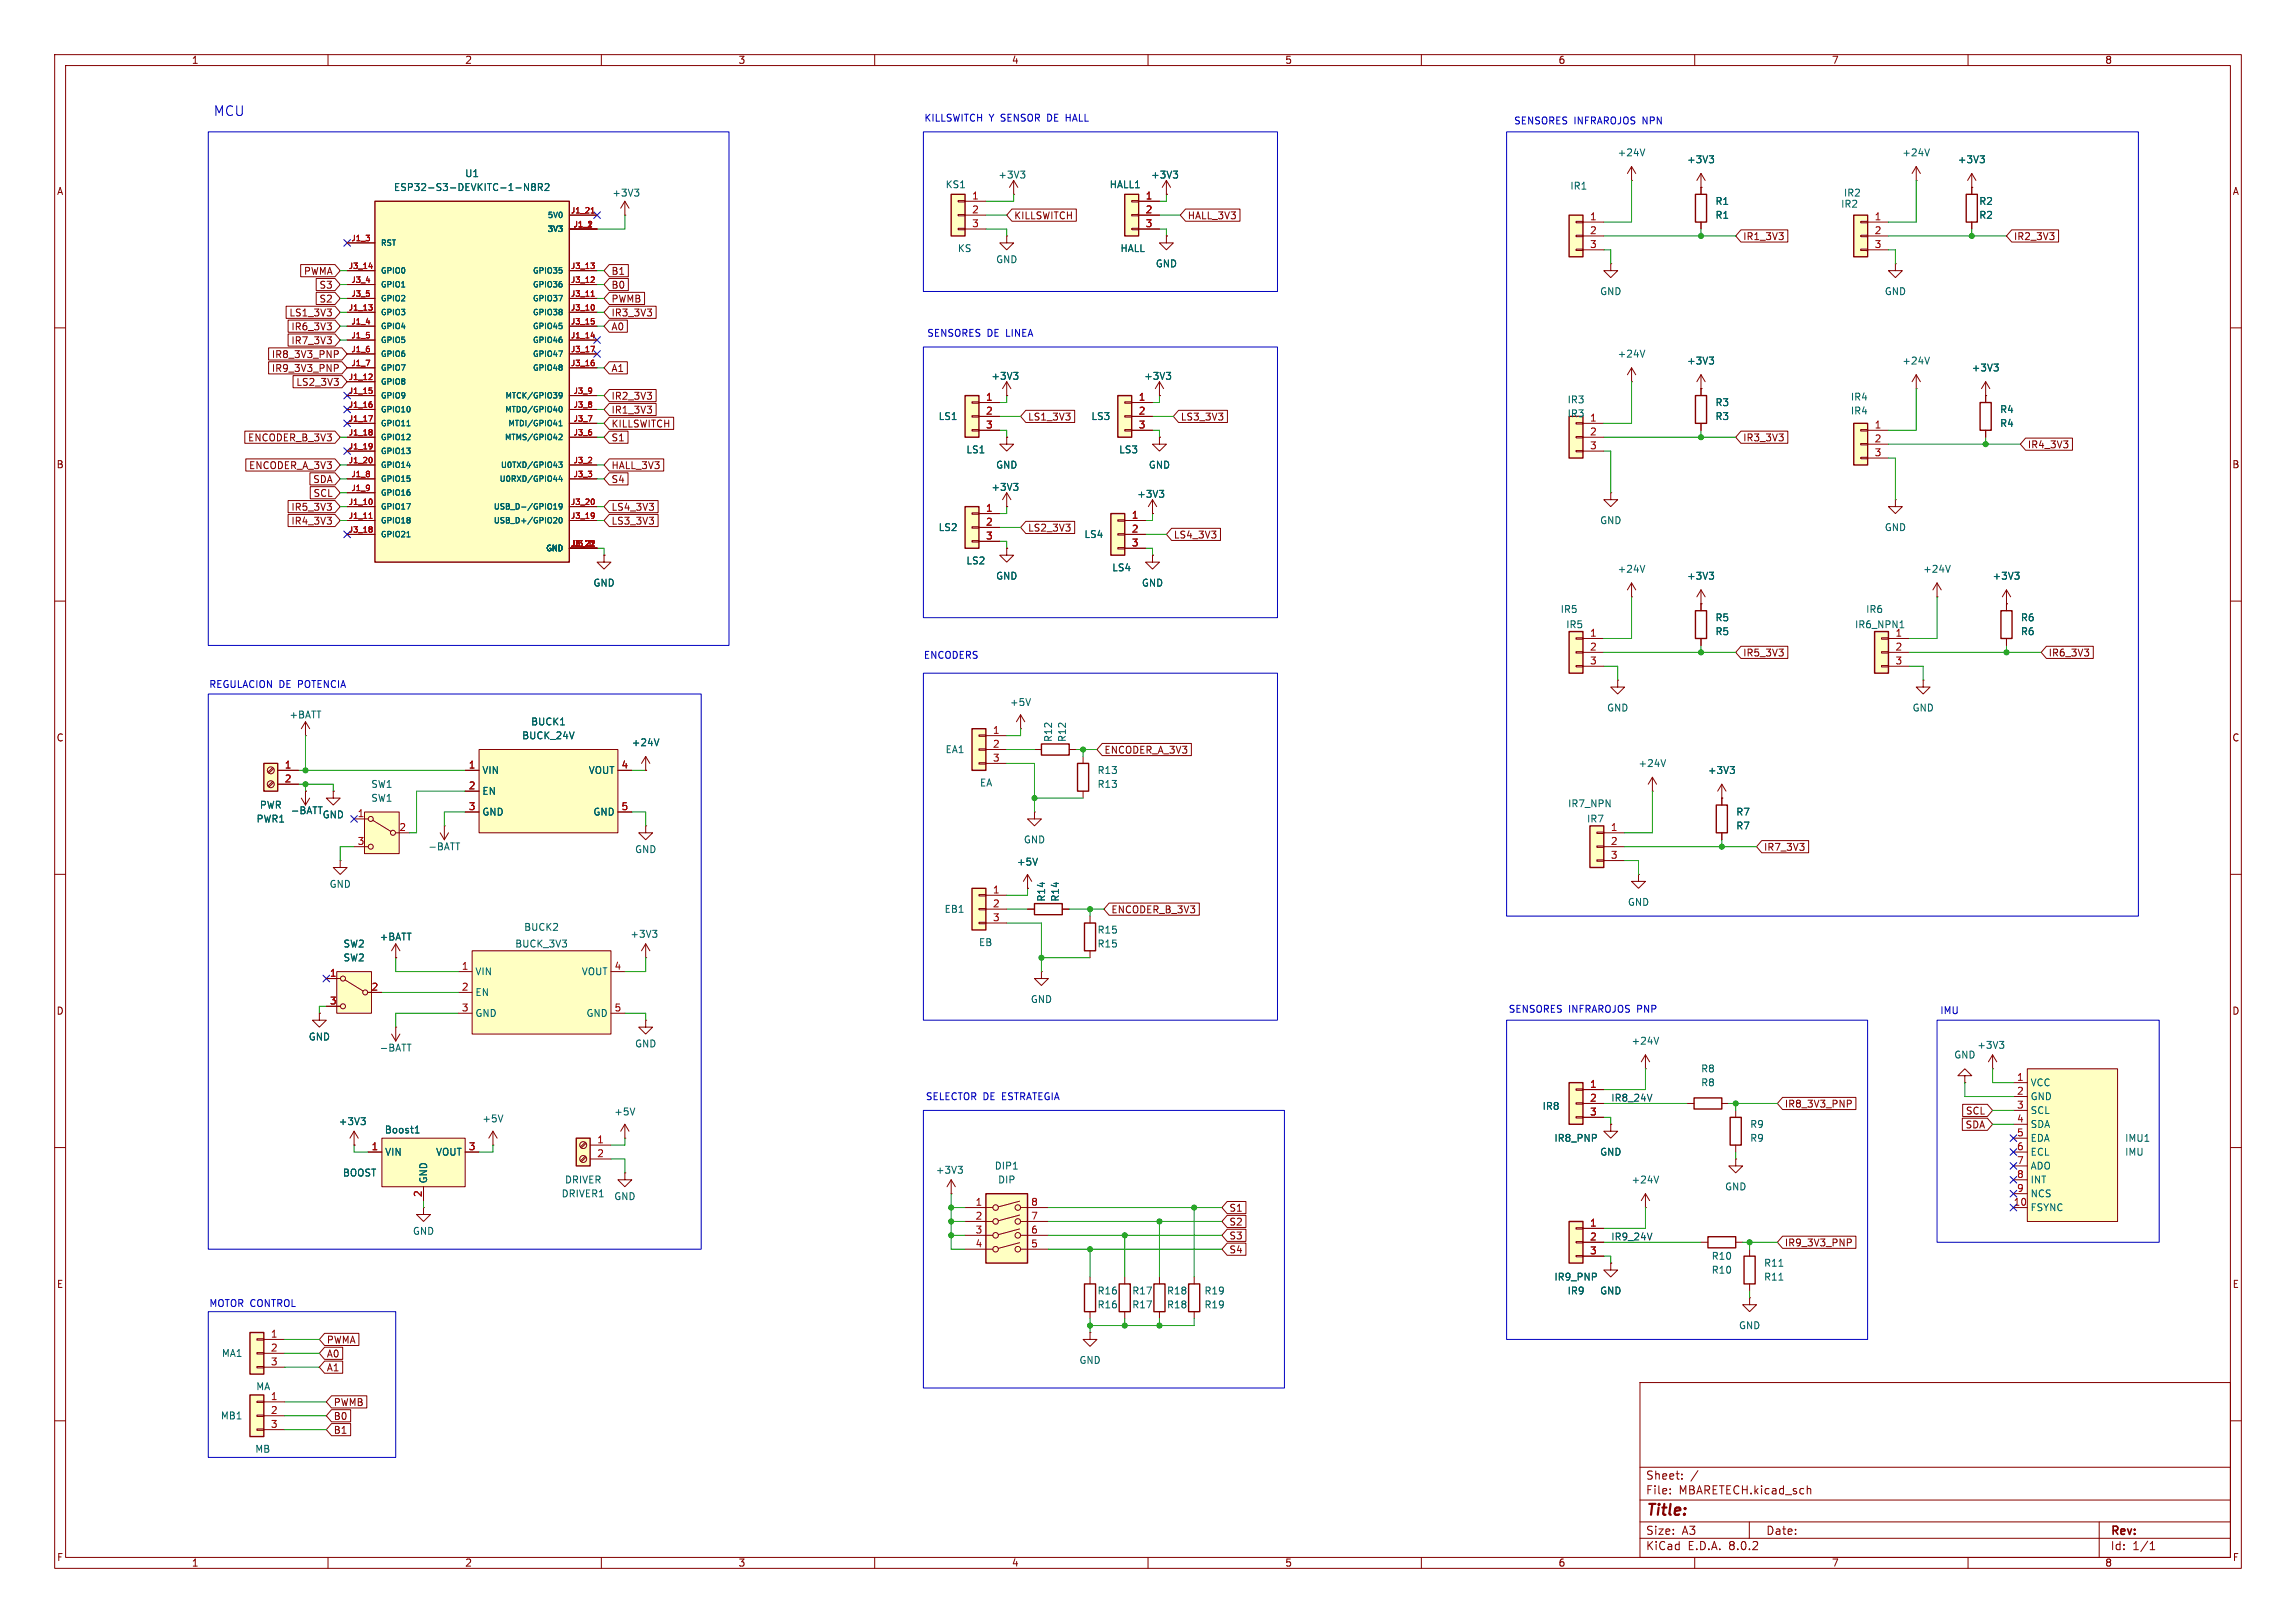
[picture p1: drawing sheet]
<svg xmlns="http://www.w3.org/2000/svg" width="420mm" height="297mm" viewBox="0 0 420 297" stroke-linecap="round" stroke-linejoin="round" font-family="sans-serif">
<defs><g id="words">
<text font-size="2.8" fill="#840000" x="301" y="277.9">Title:</text>
<text font-size="2.5" fill="#0000c2" x="39" y="21.4">MCU</text>
<g font-size="2.1" fill="#840000">
<text x="301" y="273.7">File:</text>
<text x="301" y="271">Sheet:</text>
<text x="307.1" y="273.7">MBARETECH.kicad_sch</text>
<text x="301" y="281.1">Size:</text>
<text x="307.6" y="281.1">A3</text>
<text x="323" y="281.1">Date:</text>
<text x="386" y="281.3">Rev:</text>
<text x="301" y="283.9">KiCad</text>
<text x="308.7" y="283.9">E.D.A.</text>
<text x="316.3" y="283.9">8.0.2</text>
<text x="386" y="283.9">Id:</text>
<text x="390.1" y="283.9">1/1</text>
</g>
<g font-size="1.8" fill="#840000">
<text x="35" y="11.9">1</text>
<text x="85" y="11.9">2</text>
<text x="135" y="11.9">3</text>
<text x="185" y="11.9">4</text>
<text x="235" y="11.9">5</text>
<text x="285" y="11.9">6</text>
<text x="335" y="11.9">7</text>
<text x="385" y="11.9">8</text>
<text x="10.3" y="35.9">A</text>
<text x="408.3" y="35.9">A</text>
<text x="185.4" y="40.3">KILLSWITCH</text>
<text x="217.2" y="40.3">HALL_3V3</text>
<text x="318.8" y="44.1">IR1_3V3</text>
<text x="368.3" y="44.1">IR2_3V3</text>
<text x="55.5" y="50.5">PWMA</text>
<text x="58.3" y="53">S3</text>
<text x="111.8" y="53">B0</text>
<text x="111.8" y="50.5">B1</text>
<text x="52.8" y="58.1">LS1_3V3</text>
<text x="58.3" y="55.6">S2</text>
<text x="111.8" y="58.1">IR3_3V3</text>
<text x="111.8" y="55.6">PWMB</text>
<text x="49.6" y="65.7">IR8_3V3_PNP</text>
<text x="53.2" y="63.2">IR7_3V3</text>
<text x="53.2" y="60.6">IR6_3V3</text>
<text x="111.8" y="60.6">A0</text>
<text x="49.6" y="68.3">IR9_3V3_PNP</text>
<text x="54.1" y="70.8">LS2_3V3</text>
<text x="111.8" y="68.3">A1</text>
<text x="111.8" y="75.9">IR1_3V3</text>
<text x="111.8" y="73.3">IR2_3V3</text>
<text x="188" y="77.2">LS1_3V3</text>
<text x="215.9" y="77.2">LS3_3V3</text>
<text x="45.3" y="81">ENCODER_B_3V3</text>
<text x="111.8" y="78.4">KILLSWITCH</text>
<text x="111.8" y="81">S1</text>
<text x="318.8" y="81">IR3_3V3</text>
<text x="370.8" y="82.2">IR4_3V3</text>
<text x="10.3" y="85.9">B</text>
<text x="45.5" y="86">ENCODER_A_3V3</text>
<text x="57.2" y="88.6">SDA</text>
<text x="111.8" y="86">HALL_3V3</text>
<text x="111.8" y="88.6">S4</text>
<text x="408.2" y="85.9">B</text>
<text x="53.2" y="93.7">IR5_3V3</text>
<text x="57.2" y="91.1">SCL</text>
<text x="111.8" y="93.7">LS4_3V3</text>
<text x="53.2" y="96.2">IR4_3V3</text>
<text x="111.8" y="96.2">LS3_3V3</text>
<text x="188" y="97.5">LS2_3V3</text>
<text x="214.6" y="98.7">LS4_3V3</text>
<text x="318.8" y="120.3">IR5_3V3</text>
<text x="374.6" y="120.3">IR6_3V3</text>
<text x="10.3" y="135.9">C</text>
<text x="408.2" y="135.9">C</text>
<text x="201.9" y="138.1">ENCODER_A_3V3</text>
<text x="322.6" y="155.9">IR7_3V3</text>
<text x="203.2" y="167.3">ENCODER_B_3V3</text>
<text x="10.3" y="185.9">D</text>
<text x="408.2" y="185.9">D</text>
<text x="326.4" y="202.9">IR8_3V3_PNP</text>
<text x="359.4" y="206.7">SDA</text>
<text x="359.5" y="204.2">SCL</text>
<text x="224.8" y="221.9">S1</text>
<text x="224.8" y="224.5">S2</text>
<text x="224.8" y="227">S3</text>
<text x="224.8" y="229.6">S4</text>
<text x="326.4" y="228.3">IR9_3V3_PNP</text>
<text x="10.3" y="235.9">E</text>
<text x="408.3" y="235.9">E</text>
<text x="59.7" y="248.6">A0</text>
<text x="59.7" y="246.1">PWMA</text>
<text x="59.7" y="251.1">A1</text>
<text x="61" y="257.5">PWMB</text>
<text x="61" y="260">B0</text>
<text x="61" y="262.6">B1</text>
<text x="10.3" y="285.9">F</text>
<text x="35" y="286.9">1</text>
<text x="85" y="286.9">2</text>
<text x="135" y="286.9">3</text>
<text x="185" y="286.9">4</text>
<text x="235" y="286.9">5</text>
<text x="285" y="286.9">6</text>
<text x="335" y="286.9">7</text>
<text x="385" y="286.9">8</text>
<text x="408.3" y="285.9">F</text>
</g>
<g font-size="1.8" fill="#0000c2">
<text x="169" y="22.5">KILLSWITCH</text>
<text x="180.9" y="22.5">Y SENSOR DE HALL</text>
<text x="276.9" y="23">SENSORES INFRAROJOS</text>
<text x="300.6" y="23">NPN</text>
<text x="169.5" y="61.8">SENSORES DE LINEA</text>
<text x="168.9" y="120.8">ENCODERS</text>
<text x="38.2" y="126.1">REGULACION DE POTENCIA</text>
<text x="275.9" y="185.5">SENSORES INFRAROJOS</text>
<text x="299.6" y="185.5">PNP</text>
<text x="354.8" y="185.8">IMU</text>
<text x="169.3" y="201.5">SELECTOR DE ESTRATEGIA</text>
<text x="38.2" y="239.4">MOTOR CONTROL</text>
</g>
<g font-size="1.8" fill="#006464">
<text x="295.8" y="28.8">+24V</text>
<text x="347.9" y="28.8">+24V</text>
<text x="72" y="35.2">ESP32-S3-DEVKITC-1-N8R2</text>
<text x="85" y="32.6">U1</text>
<text x="172.9" y="34.6">KS1</text>
<text x="182.5" y="32.9">+3V3</text>
<text x="202.9" y="34.6">HALL1</text>
<text x="210.5" y="32.9">+3V3</text>
<text x="287.2" y="34.9">IR1</text>
<text x="308.5" y="30.1">+3V3</text>
<text x="358" y="30.1">+3V3</text>
<text x="111.9" y="36.2">+3V3</text>
<text x="313.7" y="37.7">R1</text>
<text x="313.7" y="40.2">R1</text>
<text x="336.7" y="38.2">IR2</text>
<text x="337.2" y="36.2">IR2</text>
<text x="362" y="37.7">R2</text>
<text x="362" y="40.2">R2</text>
<text x="175.1" y="46.3">KS</text>
<text x="204.9" y="46.3">HALL</text>
<text x="182.1" y="48.4">GND</text>
<text x="211.3" y="49.1">GND</text>
<text x="292.6" y="54.2">GND</text>
<text x="344.7" y="54.2">GND</text>
<text x="295.8" y="65.6">+24V</text>
<text x="181.3" y="69.7">+3V3</text>
<text x="209.2" y="69.7">+3V3</text>
<text x="308.5" y="66.9">+3V3</text>
<text x="347.9" y="66.9">+24V</text>
<text x="360.6" y="68.2">+3V3</text>
<text x="171.6" y="77.1">LS1</text>
<text x="199.5" y="77.1">LS3</text>
<text x="286.6" y="76.6">IR3</text>
<text x="286.6" y="74">IR3</text>
<text x="313.7" y="74.5">R3</text>
<text x="313.7" y="77.1">R3</text>
<text x="338.5" y="76">IR4</text>
<text x="338.5" y="73.5">IR4</text>
<text x="365.8" y="75.8">R4</text>
<text x="176.7" y="83.2">LS1</text>
<text x="204.6" y="83.2">LS3</text>
<text x="365.8" y="78.3">R4</text>
<text x="182.1" y="86">GND</text>
<text x="210.1" y="86">GND</text>
<text x="181.3" y="90">+3V3</text>
<text x="207.9" y="91.3">+3V3</text>
<text x="171.6" y="97.4">LS2</text>
<text x="198.3" y="98.7">LS4</text>
<text x="292.6" y="96.1">GND</text>
<text x="344.7" y="97.4">GND</text>
<text x="108.5" y="107.5">GND</text>
<text x="176.7" y="103.5">LS2</text>
<text x="182.1" y="106.3">GND</text>
<text x="203.4" y="104.7">LS4</text>
<text x="208.8" y="107.5">GND</text>
<text x="295.8" y="105">+24V</text>
<text x="308.5" y="106.3">+3V3</text>
<text x="351.7" y="105">+24V</text>
<text x="364.4" y="106.3">+3V3</text>
<text x="285.4" y="112.4">IR5</text>
<text x="313.7" y="113.9">R5</text>
<text x="341.3" y="112.4">IR6</text>
<text x="369.6" y="113.9">R6</text>
<text x="286.4" y="115.2">IR5</text>
<text x="313.7" y="116.4">R5</text>
<text x="339.2" y="115.2">IR6_NPN1</text>
<text x="369.6" y="116.4">R6</text>
<text x="52.8" y="131.7">+BATT</text>
<text x="184.7" y="129.4">+5V</text>
<text x="293.9" y="130.4">GND</text>
<text x="349.8" y="130.4">GND</text>
<text x="95.4" y="135.5">BUCK_24V</text>
<text x="97.1" y="132.9">BUCK1</text>
<text x="115.5" y="136.8">+24V</text>
<text x="192.6" y="135.9" transform="rotate(-90 192.6 135.9)">R12</text>
<text x="195.2" y="135.9" transform="rotate(-90 195.2 135.9)">R12</text>
<text x="88.1" y="141.8">VIN</text>
<text x="107.6" y="141.8">VOUT</text>
<text x="172.9" y="138">EA1</text>
<text x="200.7" y="141.8">R13</text>
<text x="299.6" y="140.6">+24V</text>
<text x="312.3" y="141.8">+3V3</text>
<text x="47.4" y="148.2">PWR</text>
<text x="53.1" y="149.2">-BATT</text>
<text x="58.9" y="150">GND</text>
<text x="67.8" y="144.4">SW1</text>
<text x="67.8" y="146.9">SW1</text>
<text x="88.1" y="145.6">EN</text>
<text x="88.1" y="149.5">GND</text>
<text x="108.4" y="149.5">GND</text>
<text x="179.2" y="144.1">EA</text>
<text x="200.7" y="144.4">R13</text>
<text x="286.7" y="147.9">IR7_NPN</text>
<text x="317.5" y="149.5">R7</text>
<text x="46.8" y="150.7">PWR1</text>
<text x="78.2" y="155.8">-BATT</text>
<text x="187.2" y="154.5">GND</text>
<text x="290.2" y="150.7">IR7</text>
<text x="317.5" y="152">R7</text>
<text x="116.1" y="156.3">GND</text>
<text x="185.9" y="158.6">+5V</text>
<text x="60.2" y="162.7">GND</text>
<text x="172.7" y="167.2">EB1</text>
<text x="191.4" y="165.1" transform="rotate(-90 191.4 165.1)">R14</text>
<text x="193.9" y="165.1" transform="rotate(-90 193.9 165.1)">R14</text>
<text x="297.7" y="166">GND</text>
<text x="62.7" y="173.6">SW2</text>
<text x="69.4" y="172.3">+BATT</text>
<text x="94.2" y="173.6">BUCK_3V3</text>
<text x="95.8" y="170.5">BUCK2</text>
<text x="115.2" y="171.8">+3V3</text>
<text x="179" y="173.3">EB</text>
<text x="200.7" y="171">R15</text>
<text x="200.7" y="173.6">R15</text>
<text x="62.7" y="176.1">SW2</text>
<text x="86.9" y="178.7">VIN</text>
<text x="106.3" y="178.7">VOUT</text>
<text x="86.9" y="182.5">EN</text>
<text x="188.5" y="183.7">GND</text>
<text x="56.4" y="190.6">GND</text>
<text x="86.9" y="186.3">GND</text>
<text x="107.2" y="186.3">GND</text>
<text x="116.1" y="191.9">GND</text>
<text x="298.3" y="191.4">+24V</text>
<text x="69.4" y="192.6">-BATT</text>
<text x="311.1" y="196.4">R8</text>
<text x="357.4" y="193.9">GND</text>
<text x="361.6" y="192.1">+3V3</text>
<text x="282.1" y="203.3">IR8</text>
<text x="311.1" y="199">R8</text>
<text x="371.3" y="199">VCC</text>
<text x="371.3" y="201.5">GND</text>
<text x="61.9" y="206.1">+3V3</text>
<text x="70.3" y="207.6">Boost1</text>
<text x="88.1" y="205.6">+5V</text>
<text x="112.3" y="204.3">+5V</text>
<text x="284.2" y="209.1">IR8_PNP</text>
<text x="320.1" y="206.6">R9</text>
<text x="320.1" y="209.1">R9</text>
<text x="371.3" y="204.1">SCL</text>
<text x="371.3" y="206.6">SDA</text>
<text x="371.3" y="209.1">EDA</text>
<text x="388.6" y="209.1">IMU1</text>
<text x="62.6" y="215.5">BOOST</text>
<text x="70.4" y="211.7">VIN</text>
<text x="79.7" y="211.7">VOUT</text>
<text x="171.1" y="215">+3V3</text>
<text x="181.9" y="214.2">DIP1</text>
<text x="292.6" y="211.7">GND</text>
<text x="371.3" y="211.7">ECL</text>
<text x="371.3" y="214.2">ADO</text>
<text x="388.6" y="211.7">IMU</text>
<text x="78.3" y="216.7" transform="rotate(-90 78.3 216.7)">GND</text>
<text x="102.6" y="219.3">DRIVER1</text>
<text x="103.3" y="216.8">DRIVER</text>
<text x="112.3" y="219.8">GND</text>
<text x="182.5" y="216.8">DIP</text>
<text x="298.3" y="216.8">+24V</text>
<text x="315.5" y="218">GND</text>
<text x="371.3" y="221.8">FSYNC</text>
<text x="371.3" y="216.8">INT</text>
<text x="371.3" y="219.3">NCS</text>
<text x="75.4" y="226.2">GND</text>
<text x="313" y="230.7">R10</text>
<text x="313" y="233.3">R10</text>
<text x="322.6" y="232">R11</text>
<text x="200.7" y="237.1">R16</text>
<text x="200.7" y="239.6">R16</text>
<text x="207" y="237.1">R17</text>
<text x="207" y="239.6">R17</text>
<text x="213.4" y="237.1">R18</text>
<text x="213.4" y="239.6">R18</text>
<text x="220.2" y="237.1">R19</text>
<text x="220.2" y="239.6">R19</text>
<text x="284.2" y="234.5">IR9_PNP</text>
<text x="286.6" y="237.1">IR9</text>
<text x="292.6" y="237.1">GND</text>
<text x="322.6" y="234.5">R11</text>
<text x="318" y="243.4">GND</text>
<text x="40.5" y="248.5">MA1</text>
<text x="197.4" y="249.8">GND</text>
<text x="46.8" y="254.6">MA</text>
<text x="40.3" y="259.9">MB1</text>
<text x="46.6" y="266">MB</text>
</g>
<g font-size="1.8" fill="#a90000">
<text x="177.7" y="36.6">1</text>
<text x="177.7" y="39.1">2</text>
<text x="177.7" y="41.7">3</text>
<text x="209.5" y="36.6">1</text>
<text x="209.5" y="39.1">2</text>
<text x="209.5" y="41.7">3</text>
<text x="290.8" y="40.4">1</text>
<text x="342.8" y="40.4">1</text>
<text x="290.8" y="42.9">2</text>
<text x="290.8" y="45.5">3</text>
<text x="342.8" y="42.9">2</text>
<text x="342.8" y="45.5">3</text>
<text x="180.3" y="73.4">1</text>
<text x="180.3" y="75.9">2</text>
<text x="208.2" y="73.4">1</text>
<text x="208.2" y="75.9">2</text>
<text x="290.8" y="77.2">1</text>
<text x="180.3" y="78.5">3</text>
<text x="208.2" y="78.5">3</text>
<text x="290.8" y="79.8">2</text>
<text x="290.8" y="82.3">3</text>
<text x="342.8" y="78.5">1</text>
<text x="342.8" y="81">2</text>
<text x="342.8" y="83.6">3</text>
<text x="180.3" y="93.7">1</text>
<text x="206.9" y="95">1</text>
<text x="180.3" y="96.3">2</text>
<text x="180.3" y="98.8">3</text>
<text x="206.9" y="97.5">2</text>
<text x="206.9" y="100.1">3</text>
<text x="290.8" y="116.6">1</text>
<text x="290.8" y="119.1">2</text>
<text x="346.6" y="116.6">1</text>
<text x="346.6" y="119.1">2</text>
<text x="290.8" y="121.7">3</text>
<text x="346.6" y="121.7">3</text>
<text x="181.5" y="134.4">1</text>
<text x="181.5" y="136.9">2</text>
<text x="52" y="140.7">1</text>
<text x="52" y="143.3">2</text>
<text x="85.7" y="140.7">1</text>
<text x="113.6" y="140.7">4</text>
<text x="181.5" y="139.4">3</text>
<text x="65.3" y="149.6">1</text>
<text x="85.7" y="144.5">2</text>
<text x="85.7" y="148.3">3</text>
<text x="113.6" y="148.3">5</text>
<text x="65.3" y="154.7">3</text>
<text x="73" y="152.1">2</text>
<text x="294.6" y="152.1">1</text>
<text x="294.6" y="154.7">2</text>
<text x="294.6" y="157.2">3</text>
<text x="181.5" y="163.6">1</text>
<text x="181.5" y="166.1">2</text>
<text x="181.5" y="168.7">3</text>
<text x="60.3" y="178.8">1</text>
<text x="84.4" y="177.5">1</text>
<text x="112.3" y="177.5">4</text>
<text x="60.3" y="183.9">3</text>
<text x="67.9" y="181.4">2</text>
<text x="84.4" y="181.4">2</text>
<text x="84.4" y="185.2">3</text>
<text x="112.3" y="185.2">5</text>
<text x="368.9" y="197.9">1</text>
<text x="290.8" y="199.1">1</text>
<text x="290.8" y="201.7">2</text>
<text x="368.9" y="200.4">2</text>
<text x="368.9" y="202.9">3</text>
<text x="109.1" y="209.3">1</text>
<text x="290.8" y="204.2">3</text>
<text x="368.9" y="205.5">4</text>
<text x="368.9" y="208">5</text>
<text x="67.9" y="210.6">1</text>
<text x="85.7" y="210.6">3</text>
<text x="109.1" y="211.8">2</text>
<text x="368.9" y="210.6">6</text>
<text x="368.9" y="213.1">7</text>
<text x="368.9" y="215.6">8</text>
<text x="77.2" y="219.1" transform="rotate(-90 77.2 219.1)">2</text>
<text x="178.4" y="220.7">1</text>
<text x="188.5" y="220.7">8</text>
<text x="368.3" y="220.7">10</text>
<text x="368.9" y="218.2">9</text>
<text x="178.4" y="223.3">2</text>
<text x="178.4" y="225.8">3</text>
<text x="188.5" y="225.8">6</text>
<text x="188.5" y="223.3">7</text>
<text x="290.8" y="224.5">1</text>
<text x="290.8" y="227.1">2</text>
<text x="178.4" y="228.3">4</text>
<text x="188.5" y="228.3">5</text>
<text x="290.8" y="229.6">3</text>
<text x="49.5" y="244.9">1</text>
<text x="49.5" y="247.4">2</text>
<text x="49.5" y="249.9">3</text>
<text x="49.5" y="256.3">1</text>
<text x="49.5" y="258.8">2</text>
<text x="49.5" y="261.4">3</text>
</g>
<g font-size="1.8" fill="#0f0f0f">
<text x="294.6" y="201.7">IR8_24V</text>
<text x="294.6" y="227.1">IR9_24V</text>
</g>
<g font-size="1.4" fill="#006464">
<text x="100.1" y="40.1">5V0</text>
<text x="69.6" y="45.2">RST</text>
<text x="100.1" y="42.6">3V3</text>
<text x="69.6" y="50.3">GPIO0</text>
<text x="69.6" y="52.8">GPIO1</text>
<text x="97.4" y="52.8">GPIO36</text>
<text x="97.4" y="50.3">GPIO35</text>
<text x="69.6" y="57.9">GPIO3</text>
<text x="69.6" y="55.3">GPIO2</text>
<text x="97.4" y="57.9">GPIO38</text>
<text x="97.4" y="55.3">GPIO37</text>
<text x="69.6" y="60.4">GPIO4</text>
<text x="69.6" y="63">GPIO5</text>
<text x="69.6" y="65.5">GPIO6</text>
<text x="97.4" y="63">GPIO46</text>
<text x="97.4" y="60.4">GPIO45</text>
<text x="97.4" y="65.5">GPIO47</text>
<text x="69.6" y="70.6">GPIO8</text>
<text x="69.6" y="68">GPIO7</text>
<text x="97.4" y="68">GPIO48</text>
<text x="69.6" y="73.1">GPIO9</text>
<text x="69.6" y="75.7">GPIO10</text>
<text x="92.3" y="75.7">MTDO/GPIO40</text>
<text x="92.3" y="73.1">MTCK/GPIO39</text>
<text x="69.6" y="78.2">GPIO11</text>
<text x="69.6" y="80.7">GPIO12</text>
<text x="69.6" y="83.3">GPIO13</text>
<text x="92.2" y="80.7">MTMS/GPIO42</text>
<text x="92.9" y="78.2">MTDI/GPIO41</text>
<text x="69.6" y="85.8">GPIO14</text>
<text x="69.6" y="88.4">GPIO15</text>
<text x="91.3" y="88.4">U0RXD/GPIO44</text>
<text x="91.5" y="85.8">U0TXD/GPIO43</text>
<text x="69.6" y="93.4">GPIO17</text>
<text x="69.6" y="96">GPIO18</text>
<text x="69.6" y="90.9">GPIO16</text>
<text x="90.2" y="96">USB_D+/GPIO20</text>
<text x="90.2" y="93.4">USB_D-/GPIO19</text>
<text x="69.6" y="98.5">GPIO21</text>
<text x="99.8" y="101.1">GND</text>
</g>
<g font-size="1.4" fill="#a90000">
<text x="104.3" y="39.1">J1_21</text>
<text x="104.8" y="41.7">J1_1</text>
<text x="104.8" y="41.7">J1_2</text>
<text x="64.2" y="44.2">J1_3</text>
<text x="63.7" y="49.3">J3_14</text>
<text x="64.2" y="51.8">J3_4</text>
<text x="104.3" y="51.8">J3_12</text>
<text x="104.3" y="49.3">J3_13</text>
<text x="63.7" y="56.9">J1_13</text>
<text x="64.2" y="59.4">J1_4</text>
<text x="64.2" y="54.4">J3_5</text>
<text x="104.3" y="56.9">J3_10</text>
<text x="104.3" y="54.4">J3_11</text>
<text x="104.3" y="59.4">J3_15</text>
<text x="64.2" y="62">J1_5</text>
<text x="64.2" y="64.5">J1_6</text>
<text x="104.3" y="62">J1_14</text>
<text x="104.3" y="64.5">J3_17</text>
<text x="63.7" y="69.6">J1_12</text>
<text x="64.2" y="67.1">J1_7</text>
<text x="104.3" y="67.1">J3_16</text>
<text x="63.7" y="72.1">J1_15</text>
<text x="63.7" y="74.7">J1_16</text>
<text x="63.7" y="77.2">J1_17</text>
<text x="104.8" y="77.2">J3_7</text>
<text x="104.8" y="74.7">J3_8</text>
<text x="104.8" y="72.1">J3_9</text>
<text x="63.7" y="79.8">J1_18</text>
<text x="63.7" y="82.3">J1_19</text>
<text x="104.8" y="79.8">J3_6</text>
<text x="63.7" y="84.8">J1_20</text>
<text x="64.2" y="87.4">J1_8</text>
<text x="64.2" y="89.9">J1_9</text>
<text x="104.8" y="84.8">J3_2</text>
<text x="104.8" y="87.4">J3_3</text>
<text x="63.7" y="92.5">J1_10</text>
<text x="63.7" y="95">J1_11</text>
<text x="104.3" y="95">J3_19</text>
<text x="104.3" y="92.5">J3_20</text>
<text x="63.7" y="97.5">J3_18</text>
<text x="104.8" y="100.1">J3_12</text>
</g>
</g></defs>
<g fill="none" stroke="#840000" stroke-width=".18">
<path d="M10 10h400v277h-400zM12 12h396v273h-396zM60 10v2M110 10v2M160 10v2M210 10v2M260 10v2M310 10v2M360 10v2M360.7 34.3v1.3M10 60h2M360.7 40.6v1.3"/>
<path d="M408 60h2M10 110h2M408 110h2M118.1 138.4l-.8 1.3M118.1 138.4v2.6M118.1 138.4l.8 1.3M10 160h2M118.1 141h.1M408 160h2M10 210h2M408 210h2M10 260h2"/>
<path d="M300 253h108v32h-108zM408 260h2M300 278.5h108M300 274.5h108M300 268.5h108M305.5 273.2v.2M305.5 272.5v.1M307.7 270.5v.2M307.7 269.8v.1M310.6 269.1l-1.3 1.9M320 278.5v3M330.6 272.5l.2-.1 .4 .1v.9"/>
<path d="M384 278.5v6.5M60 285v2M110 285v2M160 285v2M210 285v2M260 285v2M300 281.5h108M310 285v2M360 285v2M393.3 283.6h.9M393.3 282.5l.4-.4v1.5"/>
</g>
<path d="M359.7 35.6h2v5h-2z" fill="none" stroke="#840000" stroke-width=".25"/>
<path d="M120.5 135.2l-.4 1.3" fill="none" stroke="#006464" stroke-width=".18"/>
<path d="M177.8 133.4h2.5v7.6h-2.5z" fill="#ffffc2"/>
<g fill="none" stroke="#840000" stroke-width=".18">
<path d="M311.1 34.3v1.3M311.1 40.6v1.3M346.7 48.3v1.2h-1.3l1.3 1.3 1.3-1.3h-1.3M346.7 48.3h.1M298.4 69.9h.1M298.4 67.3l-.7 1.3M298.4 67.3v2.6M298.4 67.3l.8 1.3M311.1 71.1h.1M311.1 68.6l-.7 1.3M311.1 68.6v2.5M311.1 68.6l.8 1.3"/>
<path d="M350.5 71.1h.1M350.5 68.6l-.7 1.3M350.5 68.6v2.5M350.5 68.6l.8 1.3M363.2 72.4h.1M363.2 69.9l-.7 1.2M363.2 69.9v2.5M363.2 69.9l.8 1.2M179.1 139.6h1.2v.2h-1.2zM179.1 137h1.2v.3h-1.2zM179.1 134.5h1.2v.2h-1.2zM180.3 134.6h3.8"/>
<path d="M180.3 137.2h3.8M180.3 139.7h3.8"/>
</g>
<path d="M310.1 35.6h2.1v5h-2.1zM177.8 133.4h2.5v7.6h-2.5z" fill="none" stroke="#840000" stroke-width=".25"/>
<path d="M300.9 64.1l-.5 1.2M312.7 65.3h.7l-.4 .5M313.2 65.8l.2 .3v.3l-.2 .2M352.9 65.3l-.4 1.3M364.7 66.6h.8l-.4 .5M365.3 67.1l.2 .2v.3l-.2 .3" fill="none" stroke="#006464" stroke-width=".18"/>
<path d="M339.1 39.4h2.5v7.6h-2.5z" fill="#ffffc2"/>
<g fill="none" stroke="#840000" stroke-width=".18">
<path d="M298.4 33h.1M298.4 30.5l-.7 1.3M298.4 30.5v2.5M298.4 30.5l.8 1.3M311.1 34.3h.1M311.1 31.8l-.7 1.2M311.1 31.8v2.5M311.1 31.8l.8 1.2M340.4 45.6h1.2v.2h-1.2zM340.4 43.1h1.2v.2h-1.2zM340.4 40.5h1.2v.3h-1.2zM341.6 40.6h3.8"/>
<path d="M341.6 43.2h3.8M341.6 45.7h3.8M311.1 71.1v1.3M311.1 77.5v1.2M118.1 151.1v1.3h1.3l-1.3 1.3-1.3-1.3h1.3M118.1 151.1h.1"/>
</g>
<path d="M339.1 39.4h2.5v7.6h-2.5zM310.1 72.4h2.1v5.1h-2.1z" fill="none" stroke="#840000" stroke-width=".25"/>
<path d="M300.9 27.2l-.5 1.3M312.7 28.5h.7l-.4 .5M313.2 29l.2 .2v.3l-.2 .3" fill="none" stroke="#006464" stroke-width=".18"/>
<path d="M287 39.4h2.6v7.6h-2.6z" fill="#ffffc2"/>
<g fill="none" stroke="#840000" stroke-width=".18">
<path d="M288.3 45.6h1.3v.2h-1.3zM288.3 43.1h1.3v.2h-1.3zM288.3 40.5h1.3v.3h-1.3zM289.6 40.6h3.8M289.6 43.2h3.8M289.6 45.7h3.8M294.6 48.3v1.2h-1.2l1.2 1.3 1.3-1.3h-1.3M294.6 48.3h.1M189.2 137.2h1.3M195.6 137.2h1.2M198.1 138.4v1.3M189.2 148.6v1.3h-1.2l1.2 1.2 1.3-1.2h-1.3"/>
<path d="M189.2 148.6h.1M198.1 144.8v1.3"/>
</g>
<path d="M287 39.4h2.6v7.6h-2.6zM190.5 136.1h5.1v2.1h-5.1zM197.1 139.7h2v5.1h-2z" fill="none" stroke="#840000" stroke-width=".25"/>
<path d="M205.7 35.6h2.6v7.6h-2.6z" fill="#ffffc2"/>
<g fill="none" stroke="#840000" stroke-width=".18">
<path d="M185.4 35.6h.1M185.4 33l.8 1.3M185.4 33v2.6M185.4 33l-.7 1.3M207 39.2h1.3v.3h-1.3zM207 36.7h1.3v.3h-1.3zM208.3 36.8h3.8M208.3 39.4h3.8M213.4 35.6h.1M213.4 33l.7 1.3M213.4 33v2.6M213.4 33l-.8 1.3"/>
<path d="M350.5 33h.1M350.5 30.5l-.7 1.3M350.5 30.5v2.5M350.5 30.5l.8 1.3M360.7 34.3h.1M360.7 31.8l-.8 1.2M360.7 31.8v2.5M360.7 31.8l.7 1.2M184.1 43.2v1.3h1.3l-1.3 1.2-1.2-1.2h1.2M184.1 43.2h.1M207 41.8h1.3v.2h-1.3zM208.3 41.9h3.8"/>
<path d="M213.4 43.2v1.3h-1.3l1.3 1.2 1.2-1.2h-1.2M213.4 43.2h.1M363.2 72.4v1.3M363.2 78.7v1.3M346.7 91.4v1.3h-1.3l1.3 1.3 1.3-1.3h-1.3M346.7 91.4h.1M367 110.5h.1M367 108l-.7 1.2M367 108v3.8M367 116.8v1.3M367 108l.8 1.2M55.9 134.6h.1"/>
<path d="M55.9 132.1l-.8 1.3M55.9 132.1v2.5M55.9 132.1l.7 1.3"/>
</g>
<path d="M205.7 35.6h2.6v7.6h-2.6zM362.2 73.7h2v5h-2zM366 111.8h2v5h-2z" fill="none" stroke="#840000" stroke-width=".25"/>
<path d="M186.7 31.3h.8l-.5 .5M187.2 31.8l.3 .2v.3l-.3 .3M214.6 31.3h.8l-.4 .5M215.2 31.8l.2 .2v.3l-.2 .3M352.9 27.2l-.4 1.3M362.2 28.5h.8l-.4 .5M362.7 29l.3 .2v.3l-.3 .3M368.5 104.7h.8l-.4 .5M369.1 105.2l.2 .2v.3l-.2 .3" fill="none" stroke="#006464" stroke-width=".18"/>
<path d="M339.1 77.5h2.5v7.6h-2.5z" fill="#ffffc2"/>
<path d="M340.4 78.6h1.2v.3h-1.2zM341.6 78.7h3.8M340.4 83.7h1.2v.2h-1.2zM340.4 81.2h1.2v.2h-1.2zM341.6 81.3h3.8M341.6 83.8h3.8M311.1 110.5h.1M311.1 108l-.7 1.2M311.1 108v2.5M311.1 108l.8 1.2M190.5 177.8v1.3h-1.3l1.3 1.2 1.3-1.2h-1.3M190.5 177.8h.1" fill="none" stroke="#840000" stroke-width=".18"/>
<path d="M339.1 77.5h2.5v7.6h-2.5z" fill="none" stroke="#840000" stroke-width=".25"/>
<path d="M312.7 104.7h.7l-.4 .5M313.2 105.2l.2 .2v.3l-.2 .3" fill="none" stroke="#006464" stroke-width=".18"/>
<path d="M174 35.6h2.5v7.6h-2.5z" fill="#ffffc2"/>
<g fill="none" stroke="#840000" stroke-width=".18">
<path d="M175.3 39.2h1.2v.3h-1.2zM175.3 36.7h1.2v.3h-1.2zM176.5 36.8h3.8M176.5 39.4h3.8M175.3 41.8h1.2v.2h-1.2zM176.5 41.9h3.8M354.3 109.2h.1M354.3 106.7l-.7 1.3M354.3 106.7v2.5M354.3 106.7l.8 1.3M351.8 124.5v1.2h-1.3l1.3 1.3 1.3-1.3h-1.3M351.8 124.5h.1"/>
<path d="M188 162.6h.1M188 160l-.8 1.3M188 160v2.6M188 160l.7 1.3M58.4 185.4v1.3h1.3l-1.3 1.3-1.3-1.3h1.3M58.4 185.4h.1M64.8 209.6h.1M64.8 207l-.8 1.3M64.8 207v2.6M64.8 207l.7 1.3"/>
</g>
<path d="M174 35.6h2.5v7.6h-2.5z" fill="none" stroke="#840000" stroke-width=".25"/>
<path d="M356.7 103.4l-.4 1.3M189.8 157l-.4 1.3M66 204.5h.8l-.4 .5M66.6 205l.2 .3v.3l-.2 .2" fill="none" stroke="#006464" stroke-width=".18"/>
<path d="M342.9 115.6h2.5v7.6h-2.5z" fill="#ffffc2"/>
<path d="M344.2 119.3h1.2v.2h-1.2zM344.2 116.7h1.2v.3h-1.2zM345.4 116.8h3.8M345.4 119.4h3.8M344.2 121.8h1.2v.2h-1.2zM345.4 121.9h3.8" fill="none" stroke="#840000" stroke-width=".18"/>
<path d="M342.9 115.6h2.5v7.6h-2.5z" fill="none" stroke="#840000" stroke-width=".25"/>
<path d="M347.5 114.9h.8" fill="none" stroke="#006464" stroke-width=".18"/>
<path d="M45.7 243.8h2.6v7.7h-2.6z" fill="#ffffc2"/>
<path d="M311.1 110.5v1.3M311.1 116.8v1.3M295.9 124.5v1.2h-1.3l1.3 1.3 1.3-1.3h-1.3M295.9 124.5h.1M47 250.1h1.3v.2h-1.3zM47 247.5h1.3v.3h-1.3zM47 245h1.3v.2h-1.3zM48.3 245.1h3.8M48.3 247.6h3.8M48.3 250.2h3.8" fill="none" stroke="#840000" stroke-width=".18"/>
<path d="M310.1 111.8h2.1v5h-2.1zM45.7 243.8h2.6v7.7h-2.6z" fill="none" stroke="#840000" stroke-width=".25"/>
<path d="M45.7 255.3h2.6v7.6h-2.6z" fill="#ffffc2"/>
<g fill="none" stroke="#840000" stroke-width=".18">
<path d="M302.3 144.8h.1M302.3 142.2l-.8 1.3M302.3 142.2v2.6M302.3 142.2l.7 1.3M315 146.1h.1M315 143.5l-.8 1.3M315 143.5v3.8M315 152.4v1.3M315 143.5l.7 1.3M47 259h1.3v.2h-1.3zM47 256.4h1.3v.3h-1.3zM48.3 256.5h3.8"/>
<path d="M48.3 259.1h3.8M47 261.5h1.3v.2h-1.3zM48.3 261.6h3.8"/>
</g>
<path d="M313.9 147.3h2.1v5.1h-2.1zM45.7 255.3h2.6v7.6h-2.6z" fill="none" stroke="#840000" stroke-width=".25"/>
<path d="M304.7 139l-.4 1.3M316.5 140.3h.8l-.5 .5M317 140.8l.3 .2v.3l-.3 .2" fill="none" stroke="#006464" stroke-width=".18"/>
<path d="M69.8 208.3h15.3v8.9h-15.3z" fill="#ffffc2"/>
<path d="M67.3 210.8h2.5M69.8 208.3h15.3v8.9h-15.3zM77.5 217.2v2.5M85.1 210.8h2.5M317.5 212.1v1.3h-1.3l1.3 1.2 1.3-1.2h-1.3M317.5 212.1h.1M77.5 221v1.2h1.2l-1.2 1.3-1.3-1.3h1.3M77.5 221h.1" fill="none" stroke="#840000" stroke-width=".18"/>
<path d="M76 207.3h.7M76 206.4l.3-.3v1.2" fill="none" stroke="#006464" stroke-width=".18"/>
<path d="M105.4 208.3h2.5v5.1h-2.5z" fill="#ffffc2"/>
<path d="M105.4 208.3h2.5v5.1h-2.5zM319 229.9h2.1v5h-2.1z" fill="none" stroke="#840000" stroke-width=".25"/>
<g fill="none" stroke="#840000" stroke-width=".18">
<path d="M299.7 160v1.3h-1.3l1.3 1.3 1.3-1.3h-1.3M299.7 160h.1M107 211.6l-.8 .8M107 209l-.8 .9M107.2 211.8l-.9 .8M107.2 209.2l-.9 .9M107.9 209.6h3.9M107.9 212.1h3.9M320 228.6v1.3M320 234.9v1.3"/>
<circle cx="106.7" cy="209.5" r=".63"/>
<circle cx="106.7" cy="212.1" r=".63"/>
</g>
<path d="M325.4 231.7h.7M325.4 234.3h.7" fill="none" stroke="#006464" stroke-width=".18"/>
<path d="M290.8 151.1h2.6v7.7h-2.6z" fill="#ffffc2"/>
<path d="M292.1 157.4h1.3v.2h-1.3zM292.1 154.8h1.3v.3h-1.3zM292.1 152.3h1.3v.2h-1.3zM293.4 152.4h3.8M293.4 154.9h3.8M293.4 157.5h3.8" fill="none" stroke="#840000" stroke-width=".18"/>
<path d="M290.8 151.1h2.6v7.7h-2.6z" fill="none" stroke="#840000" stroke-width=".25"/>
<path d="M287 76.2h2.6v7.6h-2.6z" fill="#ffffc2"/>
<path d="M288.3 79.9h1.3v.2h-1.3zM288.3 77.3h1.3v.3h-1.3zM289.6 77.5h3.8M288.3 82.4h1.3v.3h-1.3zM289.6 80h3.8M289.6 82.6h3.8" fill="none" stroke="#840000" stroke-width=".18"/>
<path d="M287 76.2h2.6v7.6h-2.6z" fill="none" stroke="#840000" stroke-width=".25"/>
<path d="M287 115.6h2.6v7.6h-2.6z" fill="#ffffc2"/>
<g fill="none" stroke="#840000" stroke-width=".18">
<path d="M294.6 90.2v1.2h-1.2l1.2 1.3 1.3-1.3h-1.3M294.6 90.2h.1M288.3 119.3h1.3v.2h-1.3zM288.3 116.7h1.3v.3h-1.3zM289.6 116.8h3.8M289.6 119.4h3.8M298.4 109.2h.1M298.4 106.7l-.7 1.3M298.4 106.7v2.5M298.4 106.7l.8 1.3M288.3 121.8h1.3v.2h-1.3zM289.6 121.9h3.8"/>
<path d="M55.1 146.1l.8 1.2M55.9 144.8h.1M55.9 144.8v2.5M56.6 146.1l-.7 1.2M90.2 209.6h.1M90.2 207l-.8 1.3M90.2 207v2.6M90.2 207l.7 1.3M114.3 214.6v1.3h1.3l-1.3 1.3-1.3-1.3h1.3M114.3 214.6h.1"/>
</g>
<path d="M287 115.6h2.6v7.6h-2.6z" fill="none" stroke="#840000" stroke-width=".25"/>
<path d="M300.9 103.4l-.5 1.3M58.2 147.6h.7M92 204l-.4 1.3" fill="none" stroke="#006464" stroke-width=".18"/>
<path d="M86.4 174h25.4v15.2h-25.4z" fill="#ffffc2"/>
<path d="M83.8 177.8h2.6M86.4 174h25.4v15.2h-25.4zM111.8 177.8h2.5M83.8 181.6h2.6M83.8 185.4h2.6M111.8 185.4h2.5M118.1 186.7v1.3h1.3l-1.3 1.2-1.3-1.2h1.3M118.1 186.7h.1" fill="none" stroke="#840000" stroke-width=".18"/>
<path d="M287 198.1h2.6v7.6h-2.6z" fill="#ffffc2"/>
<g fill="none" stroke="#840000" stroke-width=".18">
<path d="M288.3 199.3h1.3v.2h-1.3zM289.6 199.4h3.8M301 195.6h.1M301 193l-.8 1.3M301 193v2.6M301 193l.8 1.3M288.3 204.3h1.3v.3h-1.3zM288.3 201.8h1.3v.3h-1.3zM289.6 201.9h3.8M289.6 204.5h3.8M301 218.4v2.6M301 218.4l-.8 1.3"/>
<path d="M301 218.4l.8 1.3M308.6 201.9h1.3M315 201.9h1.2M317.5 203.2v1.3M317.5 209.6v1.2M301 221h.1"/>
</g>
<path d="M287 198.1h2.6v7.6h-2.6zM309.9 200.9h5.1v2h-5.1zM316.5 204.5h2v5.1h-2z" fill="none" stroke="#840000" stroke-width=".25"/>
<path d="M303.4 189.8l-.4 1.3M303.4 215.2l-.4 1.3" fill="none" stroke="#006464" stroke-width=".18"/>
<path d="M287 223.5h2.6v7.6h-2.6z" fill="#ffffc2"/>
<path d="M294.6 205.7v1.3h-1.2l1.2 1.3 1.3-1.3h-1.3M294.6 205.7h.1M288.3 229.7h1.3v.3h-1.3zM288.3 227.2h1.3v.3h-1.3zM288.3 224.7h1.3v.2h-1.3zM289.6 224.8h3.8M289.6 227.3h3.8M289.6 229.9h3.8M294.6 231.1v1.3h-1.2l1.2 1.3 1.3-1.3h-1.3M294.6 231.1h.1M320 237.5v1.3h-1.2l1.2 1.2 1.3-1.2h-1.3M320 237.5h.1" fill="none" stroke="#840000" stroke-width=".18"/>
<path d="M287 223.5h2.6v7.6h-2.6z" fill="none" stroke="#840000" stroke-width=".25"/>
<path d="M48.3 139.7h2.5v5.1h-2.5z" fill="#ffffc2"/>
<path d="M48.3 139.7h2.5v5.1h-2.5zM312.4 226.3h5.1v2h-5.1z" fill="none" stroke="#840000" stroke-width=".25"/>
<g fill="none" stroke="#840000" stroke-width=".18">
<path d="M49.9 143l-.9 .8M49.9 140.5l-.9 .8M50.1 143.2l-.9 .8M50.1 140.6l-.9 .9M50.8 141h3.8M50.8 143.5h3.8M61 144.8v1.3h1.2l-1.2 1.2-1.3-1.2h1.3M61 144.8h.1M118.1 175.3h.1M118.1 172.7l-.8 1.3M118.1 172.7v2.6M118.1 172.7l.8 1.3"/>
<path d="M71.6 189.2l.8 1.3M72.4 188h.1M72.4 188v2.5M73.2 189.2l-.8 1.3M114.3 208.3h.1M114.3 205.7l-.8 1.3M114.3 205.7v2.6M114.3 205.7l.8 1.3M311.1 227.3h1.3M317.5 227.3h1.3"/>
<circle cx="49.5" cy="141" r=".63"/>
<circle cx="49.5" cy="143.5" r=".63"/>
</g>
<path d="M119.4 170.3h.8l-.5 .4M119.9 170.7l.3 .3v.3l-.3 .2M74.5 191.1h.7M116.1 202.8l-.4 1.2" fill="none" stroke="#006464" stroke-width=".18"/>
<path d="M61.6 177.8h6.3v7.6h-6.3z" fill="#ffffc2"/>
<g fill="none" stroke="#840000" stroke-width=".18">
<path d="M59.7 179.1h2.5M61.6 177.8h6.3v7.6h-6.3zM63.1 179.3l3.3 2.1M72.4 175.3h.1M72.4 172.7l-.8 1.3M72.4 172.7v2.6M72.4 172.7l.8 1.3M59.7 184.2h2.5M67.3 181.6h2.5"/>
<circle cx="62.7" cy="179.1" r=".46"/>
<circle cx="62.7" cy="184.2" r=".46"/>
<circle cx="66.8" cy="181.6" r=".46"/>
</g>
<path d="M66.7 148.6h6.3v7.6h-6.3z" fill="#ffffc2"/>
<g fill="none" stroke="#840000" stroke-width=".18">
<path d="M62.2 157.5v1.3h1.3l-1.3 1.2-1.2-1.2h1.2M62.2 157.5h.1M64.8 149.9h2.5M64.8 154.9h2.5M66.7 148.6h6.3v7.6h-6.3zM68.2 150.1l3.3 2M72.4 152.4h2.5M80.5 152.4l.8 1.3M81.3 151.1h.1M81.3 151.1v2.6M82 152.4l-.7 1.3M359.4 196.9h-1.3l1.3-1.3 1.3 1.3h-1.3v1.2"/>
<path d="M359.4 198.1h.1M364.5 195.6h.1M364.5 193l-.8 1.3M364.5 193v2.6M364.5 193l.8 1.3"/>
<circle cx="67.8" cy="154.9" r=".46"/>
<circle cx="67.8" cy="149.9" r=".46"/>
<circle cx="71.9" cy="152.4" r=".46"/>
</g>
<path d="M83.4 154.2h.7M365.7 190.6h.8l-.4 .5M366.3 191.1l.2 .2v.3l-.2 .2" fill="none" stroke="#006464" stroke-width=".18"/>
<path d="M370.8 195.6h16.5v27.9h-16.5z" fill="#ffffc2"/>
<g fill="none" stroke="#840000" stroke-width=".18">
<path d="M368.3 198.1h2.5M370.8 195.6h16.5v27.9h-16.5zM368.3 200.7h2.5M368.3 203.2h2.5M368.3 205.7h2.5M368.3 208.3h2.5M368.3 210.8h2.5M368.3 213.4h2.5M368.3 215.9h2.5M368.3 218.4h2.5M199.4 233.7v1.2M205.7 233.7v1.2"/>
<path d="M212.1 233.7v1.2M368.3 221h2.5M199.4 240v1.3M205.7 240v1.3M212.1 240v1.3"/>
</g>
<path d="M198.4 234.9h2v5.1h-2zM204.7 234.9h2.1v5.1h-2.1zM211.1 234.9h2v5.1h-2z" fill="none" stroke="#840000" stroke-width=".25"/>
<path d="M180.3 218.4h7.7v12.7h-7.7z" fill="#ffffc2"/>
<g fill="none" stroke="#840000" stroke-width=".18">
<path d="M188 166.4h1.2M194.3 166.4h1.3M199.4 167.6v1.3M199.4 174v1.3M174 218.4h.1M174 215.9l-.8 1.3M174 215.9v2.5M174 215.9l.8 1.3M186.5 219.8l-3.9 1.1M176.5 221h5.1M176.5 223.5h5.1M176.5 226.1h5.1"/>
<path d="M176.5 228.6h5.1M186.5 227.4l-3.9 1M186.5 224.9l-3.9 1M186.5 222.4l-3.9 1M186.7 221h5.1M186.7 223.5h5.1M186.7 226.1h5.1M186.7 228.6h5.1M218.4 233.7v1.2M199.4 243.8v1.3h-1.3l1.3 1.3 1.3-1.3h-1.3M199.4 243.8h.1M218.4 240v1.3"/>
<circle cx="182.1" cy="228.6" r=".51"/>
<circle cx="182.1" cy="226.1" r=".51"/>
<circle cx="182.1" cy="223.5" r=".51"/>
<circle cx="182.1" cy="221" r=".51"/>
<circle cx="186.2" cy="223.5" r=".51"/>
<circle cx="186.2" cy="226.1" r=".51"/>
<circle cx="186.2" cy="221" r=".51"/>
<circle cx="186.2" cy="228.6" r=".51"/>
</g>
<path d="M189.2 165.4h5.1v2h-5.1zM198.4 168.9h2v5.1h-2zM180.3 218.4h7.7v12.7h-7.7zM217.4 234.9h2.1v5.1h-2.1z" fill="none" stroke="#840000" stroke-width=".25"/>
<path d="M175.2 213.4h.8l-.4 .5M175.8 213.9l.2 .3v.3l-.2 .2M185.4 213.9h.7" fill="none" stroke="#006464" stroke-width=".18"/>
<path d="M177.8 162.6h2.5v7.6h-2.5z" fill="#ffffc2"/>
<path d="M212.1 80v1.3h-1.3l1.3 1.3 1.3-1.3h-1.3M212.1 80h.1M179.1 168.8h1.2v.2h-1.2zM179.1 166.2h1.2v.3h-1.2zM179.1 163.7h1.2v.3h-1.2zM180.3 163.8h3.8M180.3 166.4h3.8M180.3 168.9h3.8" fill="none" stroke="#840000" stroke-width=".18"/>
<path d="M177.8 162.6h2.5v7.6h-2.5z" fill="none" stroke="#840000" stroke-width=".25"/>
<path d="M87.6 137.2h25.4v15.2h-25.4z" fill="#ffffc2"/>
<path d="M114.3 39.4h.1M114.3 36.8l-.8 1.3M114.3 36.8v2.6M114.3 36.8l.8 1.3M87.6 137.2h25.4v15.2h-25.4zM85.1 141h2.5M85.1 144.8h2.5M85.1 148.6h2.5M113 141h2.6M113 148.6h2.6" fill="none" stroke="#840000" stroke-width=".18"/>
<path d="M116.1 34.6h.8l-.5 .5M116.6 35.1l.3 .2v.3l-.3 .3M102.5 132.7h.8" fill="none" stroke="#006464" stroke-width=".18"/>
<path d="M68.6 36.8h35.5v66.1h-35.5z" fill="#ffffc2"/>
<path d="M68.6 36.8h35.5v66.1h-35.5z" fill="none" stroke="#840000" stroke-width=".25"/>
<g fill="none" stroke="#840000" stroke-width=".18">
<path d="M104.1 39.4h5.1M63.5 57.2h5.1M63.5 44.5h5.1M63.5 59.7h5.1M63.5 54.6h5.1M63.5 52.1h5.1M63.5 49.5h5.1M104.1 41.9h5.1M104.1 57.2h5.1M104.1 59.7h5.1M104.1 54.6h5.1M104.1 52.1h5.1"/>
<path d="M104.1 49.5h5.1M63.5 69.9h5.1M63.5 62.2h5.1M63.5 72.4h5.1M63.5 74.9h5.1M63.5 77.5h5.1M63.5 64.8h5.1M63.5 67.3h5.1M104.1 62.2h5.1M104.1 72.4h5.1M104.1 74.9h5.1M104.1 77.5h5.1"/>
<path d="M104.1 64.8h5.1M104.1 67.3h5.1M63.5 92.7h5.1M63.5 95.3h5.1M63.5 80h5.1M63.5 82.6h5.1M63.5 85.1h5.1M63.5 87.6h5.1M63.5 90.2h5.1M63.5 97.8h5.1M104.1 92.7h5.1M104.1 95.3h5.1"/>
<path d="M104.1 80h5.1M104.1 85.1h5.1M104.1 87.6h5.1M104.1 100.3h5.1M110.5 101.6v1.3h-1.3l1.3 1.2 1.3-1.2h-1.3M110.5 101.6h.1"/>
</g>
<g fill="none" stroke="#a90000" stroke-width=".18">
<path d="M108.1 39h.6M108.3 38.1l.1-.1v1M67.4 55.7h.7l-.4 .4M67.5 48.8h.6M68 56.2l.1 .1-.1 .4M108.1 48.1h.6l-.3 .4M108.1 54.2h.6M108.2 58.3h.5M108.3 53.4l.1-.2v1M108.5 50.7l.2 .2v.2l-.6 .6h.6M108.6 48.6l.1 .1-.1 .4M108.6 55.8l.1 .3-.1 .6"/>
<path d="M108.6 58.7l.1 .2-.1 .4M67.4 76.1h.7l-.4 1M67.5 71h.5M67.9 68.4l.2 .2-.1 .3-.6 .6h.7M68 71.4l.1 .2-.1 .4M68 74l.1 .1-.1 .4M68 78.7l.1 .1-.1 .2M68 79.1l.1 .1-.1 .4M108.1 63.4h.7l-.5 1M108.1 61.5h.7M108.6 66.3l.1 .2-.1 .4M67.5 94.9h.6"/>
<path d="M67.7 94l.1-.2v1.1M68 91.4l.1 .3-.1 .5M68 81.2l.1 .5-.2 .4M68 83.8l.1 .3-.1 .5M68 96.4l.1 .2-.1 .2M68 96.9l.1 .1-.1 .4M68.1 81.6l-.1 .1M108.5 98.9l.2 .2v.3l-.6 .5h.6M108.6 91.4l.1 .3-.1 .5M108.6 93.9l.1 .5-.1 .4M108.7 94.3l-.1 .1"/>
</g>
<g fill="none" stroke="#006464" stroke-width=".18">
<path d="M96.7 33.6v1.3l-.8-1.3v1.3M97.5 34.1l-.3-.2 .3-.3h.2l.2 .2-.2 .3M97.5 34.1l-.3 .3 .1 .3 .2 .2h.2l.2-.3v-.3l-.2-.2M97.5 34.1h.2M98.5 34.3l.6-.1 .1-.2v-.3l-.7-.1v1.3M98.8 34.3l.4 .6M99.7 33.7l.5-.1 .2 .4-.8 .9h.8M74.4 77.9h.6M102.2 77.9h.6M102.2 72l.2-.2 .4 .2v.6l-.2 .2-.3 .1M102.2 77.2l.3-.3v1M102.2 72.3l.2 .2 .4-.2"/>
<path d="M102.3 79.5h.3l.2 .2-.6 .8h.6M102.3 74.5l.2-.1a.54 .54 0 0 1 .3 .5 .54 .54 0 0 1-.3 .5l-.2-.1M74.4 98.3h.6M101.3 93.2h.6M101.3 92.4l.3-.2v1M101.7 94.7l.2 .2-.1 .2-.6 .6h.7M102.2 84.5h.6l-.3 .4 .3 .1v.5l-.2 .1-.4-.1M102.4 94.7h.1a.54 .54 0 0 1 .3 .5 .54 .54 0 0 1-.3 .5 .68 .68 0 0 1-.1-1zM102.5 87l-.3 .8h.7M102.7 87.4v.7M102.8 92.6l-.2 .2-.3-.1v-.4l.3-.1 .2 .1v.6l-.2 .2-.3 .1"/>
</g>
<path d="M176.5 92.7h2.6v7.6h-2.6z" fill="#ffffc2"/>
<g fill="none" stroke="#840000" stroke-width=".18">
<path d="M184.1 72.4h.1M184.1 69.9v2.5M184.1 69.9l.8 1.2M184.1 69.9l-.7 1.2M212.1 72.4h.1M212.1 69.9l.8 1.2M212.1 69.9v2.5M212.1 69.9l-.8 1.2M177.8 98.9h1.3v.3h-1.3zM177.8 96.4h1.3v.2h-1.3zM177.8 93.9h1.3v.2h-1.3zM179.1 94h3.8"/>
<path d="M179.1 96.5h3.8M179.1 99.1h3.8M184.1 80v1.3h-1.2l1.2 1.3 1.3-1.3h-1.3M184.1 80h.1M184.1 92.7h.1M184.1 90.2l.8 1.2M184.1 90.2v2.5M184.1 90.2l-.7 1.2M210.8 94h.1M210.8 91.4l.8 1.3M210.8 91.4v2.6M210.8 91.4l-.7 1.3"/>
<path d="M210.8 101.6v1.3h-1.3l1.3 1.2 1.3-1.2h-1.3M210.8 101.6h.1"/>
</g>
<path d="M176.5 92.7h2.6v7.6h-2.6z" fill="none" stroke="#840000" stroke-width=".25"/>
<path d="M185.4 68.1h.8l-.4 .5M186 68.6l.2 .3v.3l-.2 .2M213.3 68.1h.8l-.4 .5M213.9 68.6l.2 .3v.3l-.2 .2M185.4 88.5h.8l-.4 .4M186 88.9l.2 .3v.3l-.2 .2M212.1 89.7h.8l-.5 .5M212.6 90.2l.3 .3v.3l-.3 .2" fill="none" stroke="#006464" stroke-width=".18"/>
<path d="M203.2 94h2.5v7.6h-2.5z" fill="#ffffc2"/>
<path d="M204.5 97.7h1.2v.2h-1.2zM204.5 95.1h1.2v.3h-1.2zM205.7 95.3h3.8M205.7 97.8h3.8M184.1 100.3v1.3h-1.2l1.2 1.3 1.3-1.3h-1.3M184.1 100.3h.1M204.5 100.2h1.2v.3h-1.2zM205.7 100.3h3.8" fill="none" stroke="#840000" stroke-width=".18"/>
<path d="M203.2 94h2.5v7.6h-2.5z" fill="none" stroke="#840000" stroke-width=".25"/>
<path d="M176.5 72.4h2.6v7.6h-2.6z" fill="#ffffc2"/>
<path d="M177.8 78.6h1.3v.3h-1.3zM177.8 76.1h1.3v.2h-1.3zM177.8 73.5h1.3v.3h-1.3zM179.1 73.7h3.8M179.1 76.2h3.8M179.1 78.7h3.8" fill="none" stroke="#840000" stroke-width=".18"/>
<path d="M176.5 72.4h2.6v7.6h-2.6z" fill="none" stroke="#840000" stroke-width=".25"/>
<path d="M204.5 72.4h2.5v7.6h-2.5z" fill="#ffffc2"/>
<g fill="none" stroke="#840000" stroke-width=".18">
<path d="M104.1 39.4h5.1M185.1 38.3h11.8v2.2h-11.8l-1-1.1zM208.3 39.4h3.8M208.3 36.8h3.8M213.4 35.6h.1M216.9 38.3h9.9v2.2h-9.9l-1-1.1zM311.1 34.3h.1M311.1 34.3v1.3M360.7 34.3h.1M360.7 34.3v1.3M52.3 56h9l.9 1.2-.9 1.1h-9zM52.7 58.6h8.6l.9 1.1-.9 1.1h-8.6z"/>
<path d="M55 48.4h6.3l.9 1.1-.9 1.1h-6.3zM57.8 51h3.5l.9 1.1-.9 1.1h-3.5zM57.8 53.5h3.5l.9 1.1-.9 1.1h-3.5zM63.5 57.2h5.1M63.5 44.5h5.1M63.5 59.7h5.1M63.5 54.6h5.1M63.5 52.1h5.1M63.5 49.5h5.1M104.1 41.9h5.1M104.1 57.2h5.1M104.1 59.7h5.1"/>
<path d="M104.1 54.6h5.1M104.1 52.1h5.1M104.1 49.5h5.1M111.4 51h3.5v2.2h-3.5l-.9-1.1zM111.4 48.4h3.5v2.2h-3.5l-.9-1.1zM111.4 58.6h3.4v2.2h-3.4l-.9-1.1zM111.4 56h8.6v2.3h-8.6l-.9-1.1zM111.4 53.5h6.5v2.2h-6.5l-.9-1.1zM208.3 41.9h3.8M213.4 43.2h.1M311.1 40.6v1.3M318.5 42.1h8.5v2.2h-8.5l-1-1.1z"/>
<path d="M360.7 40.6v1.3M368 42.1h8.6v2.2h-8.6l-1-1.1zM44.8 78.9h16.5l.9 1.1-.9 1.1h-16.5zM49.1 66.2h13.4l1 1.1-1 1.1h-13.4zM49.1 63.7h13.4l1 1.1-1 1.1h-13.4zM52.7 61.1h8.6l.9 1.1-.9 1.1h-8.6zM53.6 68.7h8.9l1 1.2-1 1.1h-8.9zM61.6 66.7l.3 .3-.1 .3-.2 .1M61.6 64.2l.3 .2-.1 .3-.2 .1M63.5 69.9h5.1M63.5 62.2h5.1M63.5 72.4h5.1"/>
<path d="M63.5 74.9h5.1M63.5 77.5h5.1M63.5 64.8h5.1M63.5 67.3h5.1M104.1 62.2h5.1M104.1 72.4h5.1M104.1 74.9h5.1M104.1 77.5h5.1M104.1 64.8h5.1M104.1 67.3h5.1M111.4 76.4h11.8v2.2h-11.8l-.9-1.1zM111.4 66.2h3.4v2.2h-3.4l-.9-1.1z"/>
<path d="M111.4 73.8h8.6v2.2h-8.6l-.9-1.1zM111.4 71.3h8.6v2.2h-8.6l-.9-1.1zM111.4 78.9h3.5v2.2h-3.5l-.9-1.1zM179.1 73.7h3.8M179.1 76.2h3.8M179.1 78.7h3.8M184.1 72.4h.1M187.6 75.1h9v2.2h-9l-.9-1.1zM205.7 78.6h1.3v.3h-1.3zM205.7 76.1h1.3v.2h-1.3zM205.7 73.5h1.3v.3h-1.3zM207 73.7h3.8"/>
<path d="M207 76.2h3.8M207 78.7h3.8M212.1 72.4h.1M215.6 75.1h8.9v2.2h-8.9l-1-1.1zM311.1 71.1h.1M311.1 71.1v1.3M311.1 77.5v1.2M318.5 78.9h8.5v2.2h-8.5l-1-1.1zM363.2 72.4h.1M363.2 72.4v1.3M363.2 78.7v1.3M45 84h16.3l.9 1.1-.9 1.1h-16.3z"/>
<path d="M52.7 94.1h8.6l.9 1.2-.9 1.1h-8.6zM52.7 91.6h8.6l.9 1.1-.9 1.1h-8.6zM56.7 86.5h4.6l.9 1.1-.9 1.1h-4.6zM56.8 89.1h4.5l.9 1.1-.9 1.1h-4.5zM63.5 92.7h5.1M63.5 95.3h5.1M63.5 80h5.1M63.5 82.6h5.1M63.5 85.1h5.1M63.5 87.6h5.1M63.5 90.2h5.1M63.5 97.8h5.1"/>
<path d="M104.1 92.7h5.1M104.1 95.3h5.1M104.1 80h5.1M104.1 85.1h5.1M104.1 87.6h5.1M111.4 84h10v2.2h-10l-.9-1.1zM111.4 94.1h9v2.3h-9l-.9-1.1zM111.4 91.6h9v2.2h-9l-.9-1.1zM111.4 86.5h3.5v2.2h-3.5l-.9-1.1zM179.1 94h3.8M179.1 96.5h3.8M179.1 99.1h3.8"/>
<path d="M184.1 80h.1M184.1 92.7h.1M187.6 95.4h9v2.2h-9l-.9-1.1zM205.7 95.3h3.8M205.7 97.8h3.8M210.8 94h.1M212.1 80h.1M214.3 96.7h9v2.2h-9l-.9-1.1zM370.5 80.2h8.6v2.2h-8.6l-.9-1.1zM104.1 100.3h5.1M110.5 101.6h.1M184.1 100.3h.1"/>
<path d="M205.7 100.3h3.8M210.8 101.6h.1M311.1 110.5h.1M311.1 110.5v1.3M311.1 116.8v1.3M318.5 118.3h8.5v2.2h-8.5l-1-1.1zM367 110.5h.1M367 110.5v1.3M367 116.8v1.3M374.3 118.3h8.6v2.2h-8.6l-.9-1.1zM186.7 133.4h.1M186.7 130.8l-.8 1.3"/>
<path d="M186.7 130.8v2.6M186.7 130.8l.8 1.3M201.6 136h16.3v2.3h-16.3l-.9-1.1zM50.8 141h3.8M50.8 143.5h3.8M55.9 144.8h.1M61 144.8h.1M85.1 141h2.5M85.1 144.8h2.5M85.1 148.6h2.5M113 141h2.6M113 148.6h2.6"/>
<path d="M118.1 141h.1M315 146.1h.1M315 146.1v1.2M315 152.4v1.3M322.3 153.8h8.5v2.3h-8.5l-1-1.2zM59.7 179.1h2.5M72.4 175.3h.1M188 162.6h.1M188 166.4h1.2M194.3 166.4h1.3M202.9 165.3h16.5v2.2h-16.5l-1-1.1zM58.4 185.4h.1"/>
<path d="M59.7 184.2h2.5M67.3 181.6h2.5M289.6 199.4h3.8M64.8 209.6h.1M67.3 210.8h2.5M77.5 217.2v2.5M85.1 210.8h2.5M224.5 219.9h3.4v2.2h-3.4l-1-1.1zM289.6 201.9h3.8M289.6 204.5h3.8M294.6 205.7h.1M326.1 200.8h13.4v2.2h-13.4l-1-1.1z"/>
<path d="M338.4 201.3l.2 .3v.3l-.2 .1M359 204.6h4.5l1 1.1-1 1.2h-4.5zM359 202.1h4.5l1 1.1-1 1.1h-4.5zM224.5 222.4h3.4v2.2h-3.4l-1-1.1zM224.5 227.5h3.4v2.2h-3.4l-1-1.1zM224.5 224.9h3.4v2.3h-3.4l-1-1.1zM289.6 224.8h3.8M289.6 227.3h3.8M289.6 229.9h3.8M294.6 231.1h.1M326.1 226.2h13.4v2.2h-13.4l-1-1.1zM338.4 226.7l.2 .3v.3l-.2 .1"/>
<path d="M59.4 246.5h3.3v2.3h-3.3l-1-1.2zM59.4 244h6.3v2.2h-6.3l-1-1.1zM59.4 249.1h3.3v2.2h-3.3l-1-1.1zM60.6 258h3.5v2.2h-3.5l-.9-1.1zM60.6 255.4h6.5v2.3h-6.5l-.9-1.2zM60.6 260.5h3.5v2.2h-3.5l-.9-1.1z"/>
</g>
<path d="M204.5 72.4h2.5v7.6h-2.5z" fill="none" stroke="#840000" stroke-width=".25"/>
<g fill="none" stroke="#006464" stroke-width=".18">
<path d="M96.7 33.6v1.3l-.8-1.3v1.3M97.5 34.1l-.3-.2 .3-.3h.2l.2 .2-.2 .3M97.5 34.1l-.3 .3 .1 .3 .2 .2h.2l.2-.3v-.3l-.2-.2M97.5 34.1h.2M98.5 34.3l.6-.1 .1-.2v-.3l-.7-.1v1.3M98.8 34.3l.4 .6M99.7 33.7l.5-.1 .2 .4-.8 .9h.8M214.6 31.3h.8l-.4 .5M215.2 31.8l.2 .2v.3l-.2 .3M312.7 28.5h.7l-.4 .5M313.2 29l.2 .2v.3l-.2 .3M362.2 28.5h.8l-.4 .5"/>
<path d="M362.7 29l.3 .2v.3l-.3 .3M74.4 77.9h.6M102.2 77.9h.6M102.2 72l.2-.2 .4 .2v.6l-.2 .2-.3 .1M102.2 77.2l.3-.3v1M102.2 72.3l.2 .2 .4-.2M102.3 79.5h.3l.2 .2-.6 .8h.6M102.3 74.5l.2-.1a.54 .54 0 0 1 .3 .5 .54 .54 0 0 1-.3 .5l-.2-.1M185.4 68.1h.8l-.4 .5M186 68.6l.2 .3v.3l-.2 .2M213.3 68.1h.8l-.4 .5M213.9 68.6l.2 .3v.3l-.2 .2"/>
<path d="M312.7 65.3h.7l-.4 .5M313.2 65.8l.2 .3v.3l-.2 .2M364.7 66.6h.8l-.4 .5M365.3 67.1l.2 .2v.3l-.2 .3M74.4 98.3h.6M101.3 93.2h.6M101.3 92.4l.3-.2v1M101.7 94.7l.2 .2-.1 .2-.6 .6h.7M102.2 84.5h.6l-.3 .4 .3 .1v.5l-.2 .1-.4-.1M102.4 94.7h.1a.54 .54 0 0 1 .3 .5 .54 .54 0 0 1-.3 .5 .68 .68 0 0 1-.1-1zM102.5 87l-.3 .8h.7M102.7 87.4v.7"/>
<path d="M102.8 92.6l-.2 .2-.3-.1v-.4l.3-.1 .2 .1v.6l-.2 .2-.3 .1M185.4 88.5h.8l-.4 .4M186 88.9l.2 .3v.3l-.2 .2M212.1 89.7h.8l-.5 .5M212.6 90.2l.3 .3v.3l-.3 .2M312.7 104.7h.7l-.4 .5M313.2 105.2l.2 .2v.3l-.2 .3M368.5 104.7h.8l-.4 .5M369.1 105.2l.2 .2v.3l-.2 .3M102.5 132.7h.8M120.5 135.2l-.4 1.3M188.5 127.8l-.4 1.3"/>
<path d="M58.2 147.6h.7M189.8 157l-.4 1.3M316.5 140.3h.8l-.5 .5M317 140.8l.3 .2v.3l-.3 .2M66 204.5h.8l-.4 .5M66.6 205l.2 .3v.3l-.2 .2M76 207.3h.7M76 206.4l.3-.3v1.2"/>
</g>
<path d="M302.2 200.2l-.4 1.3M302.2 225.6l-.4 1.3" fill="none" stroke="#0f0f0f" stroke-width=".18"/>
<path d="M38.1 24.1h95.2v94h-95.2zM168.9 24.1h64.8v29.2h-64.8zM275.6 24.1h115.6v143.5h-115.6zM168.9 63.5h64.8v49.5h-64.8zM38.1 127h90.2v101.6h-90.2zM168.9 123.2h64.8v63.5h-64.8zM275.6 186.7h66v58.4h-66zM354.3 186.7h40.7v40.6h-40.7zM168.9 203.2h66v50.8h-66zM38.1 240h34.3v26.7h-34.3z" fill="none" stroke="#0000c2" stroke-width=".18"/>
<g fill="none" stroke="#009600" stroke-width=".18">
<path d="M114.3 39.4v2.5h-5.1M180.3 39.4h3.8M185.4 35.6v1.2h-5.1M212.1 39.4h3.8M213.4 35.6v1.2h-1.3M298.4 33v7.6h-5M350.5 33v7.6h-5.1M62.2 57.2h1.3M62.2 52.1h1.3M62.2 49.5h1.3M62.2 54.6h1.3M62.2 59.7h1.3"/>
<path d="M109.2 57.2h1.3M109.2 52.1h1.3M109.2 49.5h1.3M109.2 54.6h1.3M109.2 59.7h1.3M180.3 41.9h3.8v1.3M212.1 41.9h1.3v1.3M293.4 43.2h24.1M293.4 45.7h1.2v2.6M311.1 41.9v1.3M345.4 43.2h21.6M345.4 45.7h1.3v2.6"/>
<path d="M360.7 41.9v1.3M62.2 62.2h1.3M109.2 74.9h1.3M109.2 77.5h1.3M109.2 72.4h1.3M109.2 67.3h1.3M182.9 78.7h1.2v1.3M182.9 76.2h3.8M184.1 72.4v1.3h-1.2M210.8 76.2h3.8M210.8 78.7h1.3v1.3M212.1 72.4v1.3h-1.3"/>
<path d="M298.4 69.9v7.6h-5M311.1 78.7v1.3M350.5 71.1v7.6h-5.1M62.2 80h1.3M62.2 87.6h1.3M62.2 85.1h1.3M62.2 90.2h1.3M62.2 95.3h1.3M62.2 92.7h1.3M109.2 80h1.3M109.2 87.6h1.3M109.2 85.1h1.3"/>
<path d="M109.2 95.3h1.3M109.2 92.7h1.3M182.9 99.1h1.2v1.2M182.9 96.5h3.8M184.1 92.7v1.3h-1.2M209.5 97.8h3.9M210.8 94v1.3h-1.3M293.4 80h24.1M293.4 82.6h1.2v7.6M345.4 81.3h24.2M345.4 83.8h1.3v7.6M363.2 80v1.3"/>
<path d="M109.2 100.3h1.3v1.3M209.5 100.3h1.3v1.3M293.4 119.4h24.1M298.4 109.2v7.6h-5M311.1 118.1v1.3M349.2 119.4h24.2M354.3 109.2v7.6h-5.1M367 118.1v1.3M55.9 134.6v6.4M184.1 139.7h5.1v8.9M184.1 137.2h5.1M186.7 133.4v1.2h-2.6"/>
<path d="M196.8 137.2h3.9M198.1 137.2v1.2M293.4 121.9h2.5v2.6M349.2 121.9h2.6v2.6M54.6 143.5h6.4v1.3M54.6 141h30.5M55.9 143.5v1.3M64.8 154.9h-2.6v2.6M85.1 148.6h-3.8v2.5M85.1 144.8h-8.9v7.6h-1.3M115.6 148.6h2.5v2.5M115.6 141h2.5"/>
<path d="M189.2 146.1h8.9M297.2 154.9h24.1M297.2 157.5h2.5v2.5M302.3 144.8v7.6h-5.1M315 153.7v1.2M72.4 175.3v2.5h11.4M118.1 175.3v2.5h-3.8M184.1 166.4h3.9M184.1 168.9h6.4v8.9M188 162.6v1.2h-3.9M190.5 175.3h8.9M195.6 166.4h6.3"/>
<path d="M199.4 166.4v1.2M59.7 184.2h-1.3v1.2M69.8 181.6h14M83.8 185.4h-11.4v2.6M114.3 185.4h3.8v1.3M301 195.6v3.8h-7.6M359.4 198.1v2.6h8.9M364.5 195.6v2.5h3.8M64.8 209.6v1.2h2.5M77.5 219.7v1.3M90.2 209.6v1.2h-2.6M111.8 212.1h2.5v2.5"/>
<path d="M114.3 208.3v1.3h-2.5M174 218.4v10.2h2.5M293.4 204.5h1.2v1.2M293.4 201.9h15.2M316.2 201.9h8.9M317.5 201.9v1.3M317.5 210.8v1.3M364.5 205.7h3.8M364.5 203.2h3.8M174 226.1h2.5M174 223.5h2.5M174 221h2.5"/>
<path d="M191.8 228.6h31.7M191.8 226.1h31.7M191.8 223.5h31.7M191.8 221h31.7M199.4 228.6v5.1M205.7 226.1v7.6M212.1 223.5v10.2M218.4 221v12.7M293.4 229.9h1.2v1.2M293.4 227.3h17.7M301 221v3.8h-7.6M318.8 227.3h6.3"/>
<path d="M320 227.3v1.3M320 236.2v1.3M52.1 259.1h7.6M52.1 256.5h7.6M52.1 250.2h6.3M52.1 247.6h6.3M52.1 245.1h6.3M199.4 241.3v2.5M205.7 241.3v1.3M212.1 241.3v1.3M218.4 241.3v1.3h-19M52.1 261.6h7.6"/>
</g>
<g fill="none" stroke="#000084" stroke-width=".18">
<path d="M108.6 38.8l1.2 1.2M109.8 38.8l-1.2 1.2M62.9 43.8l1.2 1.3M64.1 43.8l-1.2 1.3M62.9 74.3l1.2 1.2M62.9 76.9l1.2 1.2M62.9 71.8l1.2 1.2M64.1 74.3l-1.2 1.2M64.1 76.9l-1.2 1.2M64.1 71.8l-1.2 1.2M108.6 64.2l1.2 1.2M108.6 61.6l1.2 1.2"/>
<path d="M109.8 64.2l-1.2 1.2M109.8 61.6l-1.2 1.2M62.9 97.2l1.2 1.2M62.9 81.9l1.2 1.3M64.1 97.2l-1.2 1.2M64.1 81.9l-1.2 1.3M64.2 149.3l1.2 1.2M65.4 149.3l-1.2 1.2M59.1 178.5l1.2 1.2M60.3 178.5l-1.2 1.2M367.7 217.8l1.2 1.2M367.7 215.3l1.2 1.2"/>
<path d="M367.7 212.8l1.2 1.2M367.7 207.7l1.2 1.2M367.7 210.2l1.2 1.2M368.9 217.8l-1.2 1.2M368.9 215.3l-1.2 1.2M368.9 212.8l-1.2 1.2M368.9 207.7l-1.2 1.2M368.9 210.2l-1.2 1.2M367.7 220.4l1.2 1.2M368.9 220.4l-1.2 1.2"/>
</g>
<g fill="none" stroke="#a90000" stroke-width=".18">
<path d="M108.1 39h.6M108.3 38.1l.1-.1v1M67.4 55.7h.7l-.4 .4M67.5 48.8h.6M68 56.2l.1 .1-.1 .4M108.1 48.1h.6l-.3 .4M108.1 54.2h.6M108.2 58.3h.5M108.3 53.4l.1-.2v1M108.5 50.7l.2 .2v.2l-.6 .6h.6M108.6 48.6l.1 .1-.1 .4M108.6 55.8l.1 .3-.1 .6"/>
<path d="M108.6 58.7l.1 .2-.1 .4M67.4 76.1h.7l-.4 1M67.5 71h.5M67.9 68.4l.2 .2-.1 .3-.6 .6h.7M68 71.4l.1 .2-.1 .4M68 74l.1 .1-.1 .4M68 78.7l.1 .1-.1 .2M68 79.1l.1 .1-.1 .4M108.1 63.4h.7l-.5 1M108.1 61.5h.7M108.6 66.3l.1 .2-.1 .4M67.5 94.9h.6"/>
<path d="M67.7 94l.1-.2v1.1M68 91.4l.1 .3-.1 .5M68 81.2l.1 .5-.2 .4M68 83.8l.1 .3-.1 .5M68 96.4l.1 .2-.1 .2M68 96.9l.1 .1-.1 .4M68.1 81.6l-.1 .1M108.5 98.9l.2 .2v.3l-.6 .5h.6M108.6 91.4l.1 .3-.1 .5M108.6 93.9l.1 .5-.1 .4M108.7 94.3l-.1 .1"/>
</g>
<g fill="#009600" stroke="#009600" stroke-width=".18">
<circle cx="315" cy="154.9" r=".46"/>
<circle cx="311.1" cy="119.4" r=".46"/>
<circle cx="360.7" cy="43.2" r=".46"/>
<circle cx="363.2" cy="81.3" r=".46"/>
<circle cx="311.1" cy="43.2" r=".46"/>
<circle cx="311.1" cy="80" r=".46"/>
<circle cx="317.5" cy="201.9" r=".46"/>
<circle cx="320" cy="227.3" r=".46"/>
<circle cx="367" cy="119.4" r=".46"/>
<circle cx="55.9" cy="141" r=".46"/>
<circle cx="55.9" cy="143.5" r=".46"/>
<circle cx="199.4" cy="242.6" r=".46"/>
<circle cx="218.4" cy="221" r=".46"/>
<circle cx="212.1" cy="223.5" r=".46"/>
<circle cx="205.7" cy="242.6" r=".46"/>
<circle cx="212.1" cy="242.6" r=".46"/>
<circle cx="205.7" cy="226.1" r=".46"/>
<circle cx="199.4" cy="228.6" r=".46"/>
<circle cx="174" cy="226.1" r=".46"/>
<circle cx="174" cy="221" r=".46"/>
<circle cx="174" cy="223.5" r=".46"/>
<circle cx="189.2" cy="146.1" r=".46"/>
<circle cx="199.4" cy="166.4" r=".46"/>
<circle cx="190.5" cy="175.3" r=".46"/>
<circle cx="198.1" cy="137.2" r=".46"/>
</g>
<use href="#words"/>
</svg>
